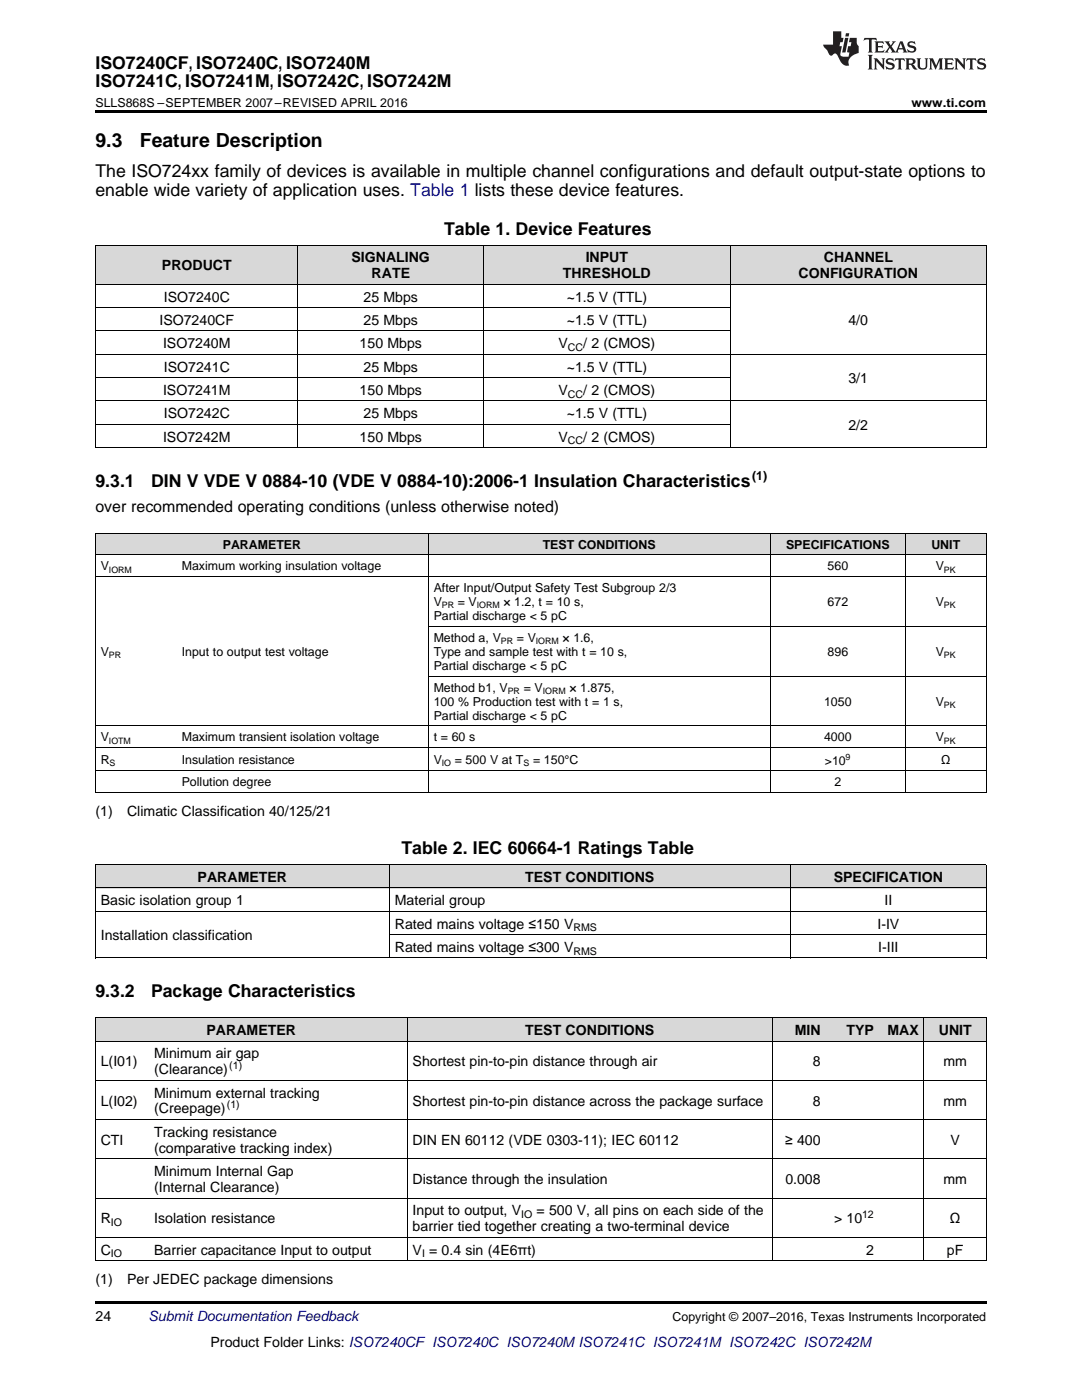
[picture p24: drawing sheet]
<svg xmlns="http://www.w3.org/2000/svg" width="216mm" height="279mm" viewBox="0 0 216 279" stroke-linecap="round" stroke-linejoin="round" font-family="sans-serif">
<defs><g id="words">
<g font-size="3.9">
<text x="19" y="29.3">9.3</text>
<text x="27.9" y="29.3">Feature Description</text>
</g>
<g font-size="3.5">
<text x="19" y="13.8">ISO7240CF, ISO7240C, ISO7240M</text>
<text x="19" y="17.3">ISO7241C, ISO7241M, ISO7242C, ISO7242M</text>
<text x="19" y="35.2">The ISO724xx family of devices is available in multiple channel configurations and default output-state options to</text>
<text x="19" y="39.1">enable wide variety of application uses. Table 1 lists these device features.</text>
<text x="88.6" y="46.8">Table 1. Device Features</text>
<text x="19" y="97.1">9.3.1</text>
<text x="30.1" y="97.1">DIN V VDE V 0884-10 (VDE V 0884-10):2006-1 Insulation Characteristics</text>
<text x="80.1" y="170.5">Table 2. IEC 60664-1 Ratings Table</text>
<text x="19" y="199">9.3.2</text>
<text x="30.1" y="199">Package Characteristics</text>
</g>
<text font-size="3.2" x="19" y="102.3">over recommended operating conditions (unless otherwise noted)</text>
<g font-size="2.8">
<text x="32.3" y="53.9">PRODUCT</text>
<text x="70.1" y="52.4">SIGNALING</text>
<text x="116.9" y="52.4">INPUT</text>
<text x="164.4" y="52.4">CHANNEL</text>
<text x="74.2" y="55.5">RATE</text>
<text x="112.3" y="55.5">THRESHOLD</text>
<text x="159.3" y="55.5">CONFIGURATION</text>
<text x="31.8" y="64.8">ISO7240CF</text>
<text x="32.7" y="60.2">ISO7240C</text>
<text x="72.5" y="60.2">25 Mbps</text>
<text x="72.5" y="64.8">25 Mbps</text>
<text x="113.1" y="60.2">~1.5 V (TTL)</text>
<text x="113.1" y="64.8">~1.5 V (TTL)</text>
<text x="169.3" y="64.8">4/0</text>
<text x="32.5" y="69.5">ISO7240M</text>
<text x="71.8" y="69.5">150 Mbps</text>
<text x="111.4" y="69.5">V</text>
<text x="116.4" y="69.5">/ 2 (CMOS)</text>
<text x="32.7" y="74.2">ISO7241C</text>
<text x="72.5" y="74.2">25 Mbps</text>
<text x="113.1" y="74.2">~1.5 V (TTL)</text>
<text x="169.3" y="76.5">3/1</text>
<text x="32.5" y="78.8">ISO7241M</text>
<text x="32.7" y="83.5">ISO7242C</text>
<text x="71.8" y="78.8">150 Mbps</text>
<text x="72.5" y="83.5">25 Mbps</text>
<text x="111.4" y="78.8">V</text>
<text x="113.1" y="83.5">~1.5 V (TTL)</text>
<text x="116.4" y="78.8">/ 2 (CMOS)</text>
<text x="32.5" y="88.1">ISO7242M</text>
<text x="71.8" y="88.1">150 Mbps</text>
<text x="111.4" y="88.1">V</text>
<text x="116.4" y="88.1">/ 2 (CMOS)</text>
<text x="169.3" y="85.8">2/2</text>
<text x="19" y="162.8">(1)</text>
<text x="25.4" y="162.8">Climatic Classification 40/125/21</text>
<text x="39.4" y="176">PARAMETER</text>
<text x="104.8" y="176">TEST CONDITIONS</text>
<text x="166.4" y="176">SPECIFICATION</text>
<text x="20.1" y="180.7">Basic isolation group 1</text>
<text x="78.8" y="180.7">Material group</text>
<text x="78.8" y="185.3">Rated mains voltage ≤150 V</text>
<text x="175.1" y="185.3">I-IV</text>
<text x="176.5" y="180.7">II</text>
<text x="20.1" y="187.6">Installation classification</text>
<text x="78.8" y="190">Rated mains voltage ≤300 V</text>
<text x="175.2" y="190">I-III</text>
<text x="41.2" y="206.6">PARAMETER</text>
<text x="104.8" y="206.6">TEST CONDITIONS</text>
<text x="158.6" y="206.6">MIN</text>
<text x="168.9" y="206.6">TYP</text>
<text x="177.1" y="206.6">MAX</text>
<text x="187.3" y="206.6">UNIT</text>
<text x="20.1" y="212.8">L(I01)</text>
<text x="30.8" y="211.2">Minimum air gap</text>
<text x="30.8" y="214.4">(Clearance)</text>
<text x="82.3" y="212.8">Shortest pin-to-pin distance through air</text>
<text x="162.2" y="212.8">8</text>
<text x="188.2" y="212.8">mm</text>
<text x="20.1" y="220.6">L(I02)</text>
<text x="30.8" y="219">Minimum external tracking</text>
<text x="82.3" y="220.6">Shortest pin-to-pin distance across the package surface</text>
<text x="162.2" y="220.6">8</text>
<text x="188.2" y="220.6">mm</text>
<text x="30.8" y="222.2">(Creepage)</text>
<text x="30.8" y="226.9">Tracking resistance</text>
<text x="20.1" y="228.5">CTI</text>
<text x="30.8" y="230">(comparative tracking index)</text>
<text x="82.3" y="228.5">DIN EN 60112 (VDE 0303-11); IEC 60112</text>
<text x="156.7" y="228.5">≥ 400</text>
<text x="189.7" y="228.5">V</text>
<text x="30.8" y="234.7">Minimum Internal Gap</text>
<text x="30.8" y="237.9">(Internal Clearance)</text>
<text x="82.3" y="236.3">Distance through the insulation</text>
<text x="156.7" y="236.3">0.008</text>
<text x="188.2" y="236.3">mm</text>
<text x="20.1" y="244.1">R</text>
<text x="30.8" y="244.1">Isolation resistance</text>
<text x="82.3" y="242.5">Input to output, V</text>
<text x="82.3" y="245.7">barrier tied together creating a two-terminal device</text>
<text x="107.1" y="242.5">= 500 V, all pins on each side of the</text>
<text x="166.4" y="244.1">&gt; 10</text>
<text x="189.5" y="244.1">Ω</text>
<text x="20.1" y="250.4">C</text>
<text x="30.8" y="250.4">Barrier capacitance Input to output</text>
<text x="82.3" y="250.4">V = 0.4 sin (4E6πt)</text>
<text x="172.8" y="250.4">2</text>
<text x="188.9" y="250.4">pF</text>
<text x="19" y="256.2">(1)</text>
<text x="25.4" y="256.2">Per JEDEC package dimensions</text>
<text x="19" y="263.6">24</text>
<text x="42" y="268.9">Product Folder Links: ISO7240CF ISO7240C ISO7240M ISO7241C ISO7241M ISO7242C ISO7242M</text>
</g>
<text font-size="2.8" fill="#0000c8" x="29.6" y="263.6">Submit Documentation Feedback</text>
<g font-size="2.5">
<text x="19" y="21.4">SLLS868S –SEPTEMBER 2007–REVISED APRIL 2016</text>
<text x="181.9" y="21.4">www.ti.com</text>
<text x="150.1" y="95.7">(1)</text>
<text x="20.1" y="113.8">V</text>
<text x="36.3" y="113.8">Maximum working insulation voltage</text>
<text x="44.4" y="109.5">PARAMETER</text>
<text x="108.3" y="109.5">TEST CONDITIONS</text>
<text x="156.8" y="109.5">SPECIFICATIONS</text>
<text x="165.1" y="113.8">560</text>
<text x="185.8" y="109.5">UNIT</text>
<text x="186.7" y="113.8">V</text>
<text x="86.5" y="118.1">After Input/Output Safety Test Subgroup 2/3</text>
<text x="86.5" y="120.9">V</text>
<text x="86.5" y="123.8">Partial discharge &lt; 5 pC</text>
<text x="91.3" y="120.9">= V</text>
<text x="100.5" y="120.9">× 1.2, t = 10 s,</text>
<text x="165.1" y="120.9">672</text>
<text x="186.7" y="120.9">V</text>
<text x="20.1" y="130.9">V</text>
<text x="36.3" y="130.9">Input to output test voltage</text>
<text x="86.5" y="128.1">Method a, V</text>
<text x="86.5" y="130.9">Type and sample test with t = 10 s,</text>
<text x="103.1" y="128.1">= V</text>
<text x="112.3" y="128.1">× 1.6,</text>
<text x="165.1" y="130.9">896</text>
<text x="186.7" y="130.9">V</text>
<text x="86.5" y="133.7">Partial discharge &lt; 5 pC</text>
<text x="86.5" y="138">Method b1, V</text>
<text x="86.5" y="140.8">100 % Production test with t = 1 s,</text>
<text x="86.5" y="143.7">Partial discharge &lt; 5 pC</text>
<text x="104.5" y="138">= V</text>
<text x="113.6" y="138">× 1.875,</text>
<text x="164.4" y="140.8">1050</text>
<text x="186.7" y="140.8">V</text>
<text x="20.1" y="148">V</text>
<text x="36.3" y="148">Maximum transient isolation voltage</text>
<text x="86.5" y="148">t = 60 s</text>
<text x="164.4" y="148">4000</text>
<text x="186.7" y="148">V</text>
<text x="20.1" y="152.4">R</text>
<text x="36.3" y="152.4">Insulation resistance</text>
<text x="86.5" y="152.4">V</text>
<text x="90.7" y="152.4">= 500 V at T</text>
<text x="106.4" y="152.4">= 150°C</text>
<text x="164.6" y="152.6">&gt;10</text>
<text x="187.8" y="152.4">Ω</text>
<text x="36.3" y="156.9">Pollution degree</text>
<text x="166.5" y="156.9">2</text>
<text x="134.2" y="263.6">Copyright © 2007–2016, Texas Instruments Incorporated</text>
</g>
<g font-size="2.1">
<text x="113.3" y="70.1">CC</text>
<text x="113.3" y="79.4">CC</text>
<text x="113.3" y="88.7">CC</text>
<text x="114.4" y="185.9">RMS</text>
<text x="114.4" y="190.5">RMS</text>
<text x="45.7" y="213.3">(1)</text>
<text x="45.3" y="221.1">(1)</text>
<text x="22.1" y="244.7">IO</text>
<text x="104" y="243.1">IO</text>
<text x="172" y="243">12</text>
<text x="22.1" y="250.9">IO</text>
<text x="84.2" y="250.9">I</text>
</g>
<g font-size="1.8">
<text x="21.7" y="114.3">IORM</text>
<text x="188.3" y="114.3">PK</text>
<text x="88.2" y="121.4">PR</text>
<text x="95.1" y="121.4">IORM</text>
<text x="188.3" y="121.4">PK</text>
<text x="21.7" y="131.4">PR</text>
<text x="99.9" y="128.6">PR</text>
<text x="106.9" y="128.6">IORM</text>
<text x="188.3" y="131.4">PK</text>
<text x="101.3" y="138.5">PR</text>
<text x="108.3" y="138.5">IORM</text>
<text x="188.3" y="141.3">PK</text>
<text x="21.7" y="148.4">IOTM</text>
<text x="188.3" y="148.4">PK</text>
<text x="21.9" y="152.9">S</text>
<text x="88.2" y="152.9">IO</text>
<text x="104.5" y="152.9">S</text>
<text x="168.7" y="151.6">9</text>
</g>
</g></defs>
<g fill="#d8d8d8">
<path d="M19 203.2h10.7v4.6h-10.7z"/>
<path d="M29.7 203.2h51.6v4.6h-51.6z"/>
<path d="M81.3 203.2h72.9v4.6h-72.9z"/>
<path d="M154.2 203.2h10.6v4.6h-10.6z"/>
<path d="M164.8 203.2h10.7v4.6h-10.7z"/>
<path d="M175.5 203.2h8.9v4.6h-8.9z"/>
<path d="M184.4 203.2h12.4v4.6h-12.4z"/>
<path d="M19 172.6h58.7v4.7h-58.7z"/>
<path d="M77.7 172.6h80v4.7h-80z"/>
<path d="M157.7 172.6h39.1v4.7h-39.1z"/>
<path d="M19 106.5h16.2v4.3h-16.2z"/>
<path d="M35.2 106.5h50.3v4.3h-50.3z"/>
<path d="M85.5 106.5h68.2v4.3h-68.2z"/>
<path d="M153.7 106.5h27v4.3h-27z"/>
<path d="M180.7 106.5h16.1v4.3h-16.1z"/>
<path d="M19 49h40.5v7.8h-40.5z"/>
<path d="M59.5 49h37v7.8h-37z"/>
<path d="M96.5 49h49.3v7.8h-49.3z"/>
<path d="M145.8 49h51v7.8h-51z"/>
</g>
<path d="M19 22h177.8v.5h-177.8zM19 89.4h.2zM96.4 89.4h.1zM145.7 89.4h.1zM196.7 89.4h.1zM19 191.2h.2zM157.6 191.2h.1zM196.7 191.2h.1zM19 259.7h177.8v.5h-177.8z" fill="#000"/>
<g fill="none" stroke="#000" stroke-width=".2">
<path d="M19 56.7h177.8M19 48.9h177.8M19.1 48.9v40.5M59.5 48.9v40.5M96.4 48.9v40.5M145.7 48.9v40.5M196.8 48.9v40.5M19 75.4h126.8M19 70.7h177.8M19 66.1h126.8M19 61.4h126.8M19 89.3h177.8"/>
<path d="M19 84.7h126.8M19 80h177.8M19 115h177.8M19 110.7h177.8M19 106.4h177.8M19.1 106.5v51.7M85.4 106.5v51.7M153.7 106.5v51.7M180.6 106.5v51.7M196.8 106.5v51.7M85.5 134.9h111.3M85.5 125h111.3"/>
<path d="M19 158.1h177.8M19 153.8h177.8M19 149.2h177.8M19 144.9h177.8M19 177.2h177.8M19 172.6h177.8M19.1 172.6v18.6M77.7 172.6v18.6M157.7 172.6v18.6M196.8 172.6v18.6M19 191.2h177.8M19 181.9h177.8"/>
<path d="M77.7 186.5h119.1M19 215.6h177.8M19 207.8h177.8M19 203.1h177.8M19.1 203.2v48.4M81.2 203.2v48.4M154.1 203.2v48.4M184.3 203.2v48.4M196.8 203.2v48.4M19 239.1h177.8M19 231.3h177.8M19 223.4h177.8"/>
<path d="M19 251.6h177.8M19 246.9h177.8"/>
</g>
<g fill="#231f20">
<path d="M172.5 7.6l-.1 .5 .4-.2h.6v.1v2.1l-.2 .4h.9l-.2-.4v-2.1l.1-.1h.5l.5 .2-.2-.5zM174.5 8.3l.2 .3v1.5l-.2 .4h1.8l.2-.6a1.04 1.04 0 0 1-1.3 .2v-.7h.6l.3 .2v-.6l-.3 .2h-.6v-.6l.8-.1 .4 .3-.2-.5zM176.5 8.3l.9 1.1-.9 1.1h.8l-.2-.2 .4-.7 .5 .7-.2 .2h1.5l-.2-.2 .2-.4h.9l.1 .4-.2 .2h1l-.3-.3-.7-1.9h-.5l-.9 2-.8-1 .9-1h-.8l.1 .3-.4 .5-.3-.6 .1-.2zM179.7 8.6l.4 1h-.7zM181.3 8.4a.63 .63 0 0 0-.2 .7 .63 .63 0 0 0 .6 .4l.6 .2 .1 .2a.75 .75 0 0 1-.7 .4 .75 .75 0 0 1-.6-.5l.1 .7 .1-.1a1.11 1.11 0 0 0 1.5-.6 1.13 1.13 0 0 0-1.2-.8l-.1-.4a1.04 1.04 0 0 1 1.2 .2l-.2-.5-.2 .1-.4-.2zM173.2 10.9l.2 .4v2.2l-.2 .4h1l-.3-.4v-2.2l.3-.4zM174.3 11.6l.3 .4v1.5l-.3 .4h.8l-.2-.4v-1.3l1.5 1.7v-1.9l.2-.4h-.7l.2 .4v.9l-1.1-1.3zM177 11.8a.62 .62 0 0 0-.2 .7 .62 .62 0 0 0 .6 .4l.6 .1 .1 .3a.76 .76 0 0 1-.7 .3 .76 .76 0 0 1-.7-.4l.2 .7 .1-.1a1.11 1.11 0 0 0 1.5-.6 1.13 1.13 0 0 0-1.2-.8l-.1-.4a1.04 1.04 0 0 1 1.2 .2l-.2-.6-.2 .1-.5-.1zM178.7 11.6l-.2 .6a.61 .61 0 0 1 .8-.3v1.6l-.2 .4h.9l-.2-.4v-1.6a.63 .63 0 0 1 .7 .3l-.1-.6zM180.6 11.6l.3 .4v1.5l-.3 .4h1l-.2-.2-.1-.8 .6 .2a.76 .76 0 0 0 1.2 .7l-1-1a.58 .58 0 0 0 .6-.5 .58 .58 0 0 0-.5-.6zM181.4 11.9h.1a.45 .45 0 0 1 .5 .1 .45 .45 0 0 1 .1 .5l-.8 .2zM182.9 11.6l.2 .2a2.17 2.17 0 0 0 .3 1.9 .99 .99 0 0 0 1.6-.6v-1.1l.2-.4h-.7l.2 .2a1.92 1.92 0 0 1-.2 1.8 .6 .6 0 0 1-.9-.5v-1.1l.2-.4zM185.4 11.6l.2 .4v1.5l-.2 .4h.7l-.2-.4v-1.4l.8 1.8 .8-1.8v1.4l-.2 .4h.9l-.2-.4v-1.5l.2-.4h-.8l-.6 1.5-.6-1.5zM188.4 11.6l.2 .4v1.5l-.2 .4h1.8l.1-.6a1.04 1.04 0 0 1-1.2 .1v-.6h.5l.4 .2v-.6l-.4 .2h-.5v-.7h.8l.3 .3-.1-.6zM190.5 11.6l.2 .4v1.5l-.2 .4h.7l-.2-.4v-1.3l1.5 1.7v-1.9l.2-.4h-.7l.2 .4v.9l-1.1-1.3zM192.9 11.6l-.1 .6a.61 .61 0 0 1 .7-.3l.1 1.6-.3 .4h1l-.3-.4 .1-1.6a.63 .63 0 0 1 .7 .3l-.1-.6zM195.2 11.8a.62 .62 0 0 0-.2 .7 .62 .62 0 0 0 .6 .4l.6 .1 .1 .3a.76 .76 0 0 1-.7 .3 .76 .76 0 0 1-.6-.4l.1 .7 .1-.1a1.11 1.11 0 0 0 1.6-.6 1.13 1.13 0 0 0-1.3-.8l-.1-.4a1.04 1.04 0 0 1 1.2 .2l-.1-.6-.2 .1-.5-.1z"/>
<path d="M166.2 6.3v2.6h-1.9v.4l.8 .9a.91 .91 0 0 0 1 .8 .56 .56 0 0 1 .5-.3 .56 .56 0 0 1 .5 .3l.4 .8a1.53 1.53 0 0 0 1.9 1.2 1.54 1.54 0 0 1 1-2.1l.9-.3v-1.4a1.52 1.52 0 0 1-.4-1.6h-1.3l-.2 .8h.5l-.2 .8h-.5l-.1 1v.2l.4 .1-.2 .8a1.93 1.93 0 0 1-1.6-.3l.3-1.8h-.5l.2-.8h.4l.2-.8h-.4v-1.3zM168.6 7.6l-.6 2.9h.7l.6-2.9zM168.8 6.6l-.1 .7h.6l.2-.7z"/>
</g>
<use href="#words"/>
</svg>
